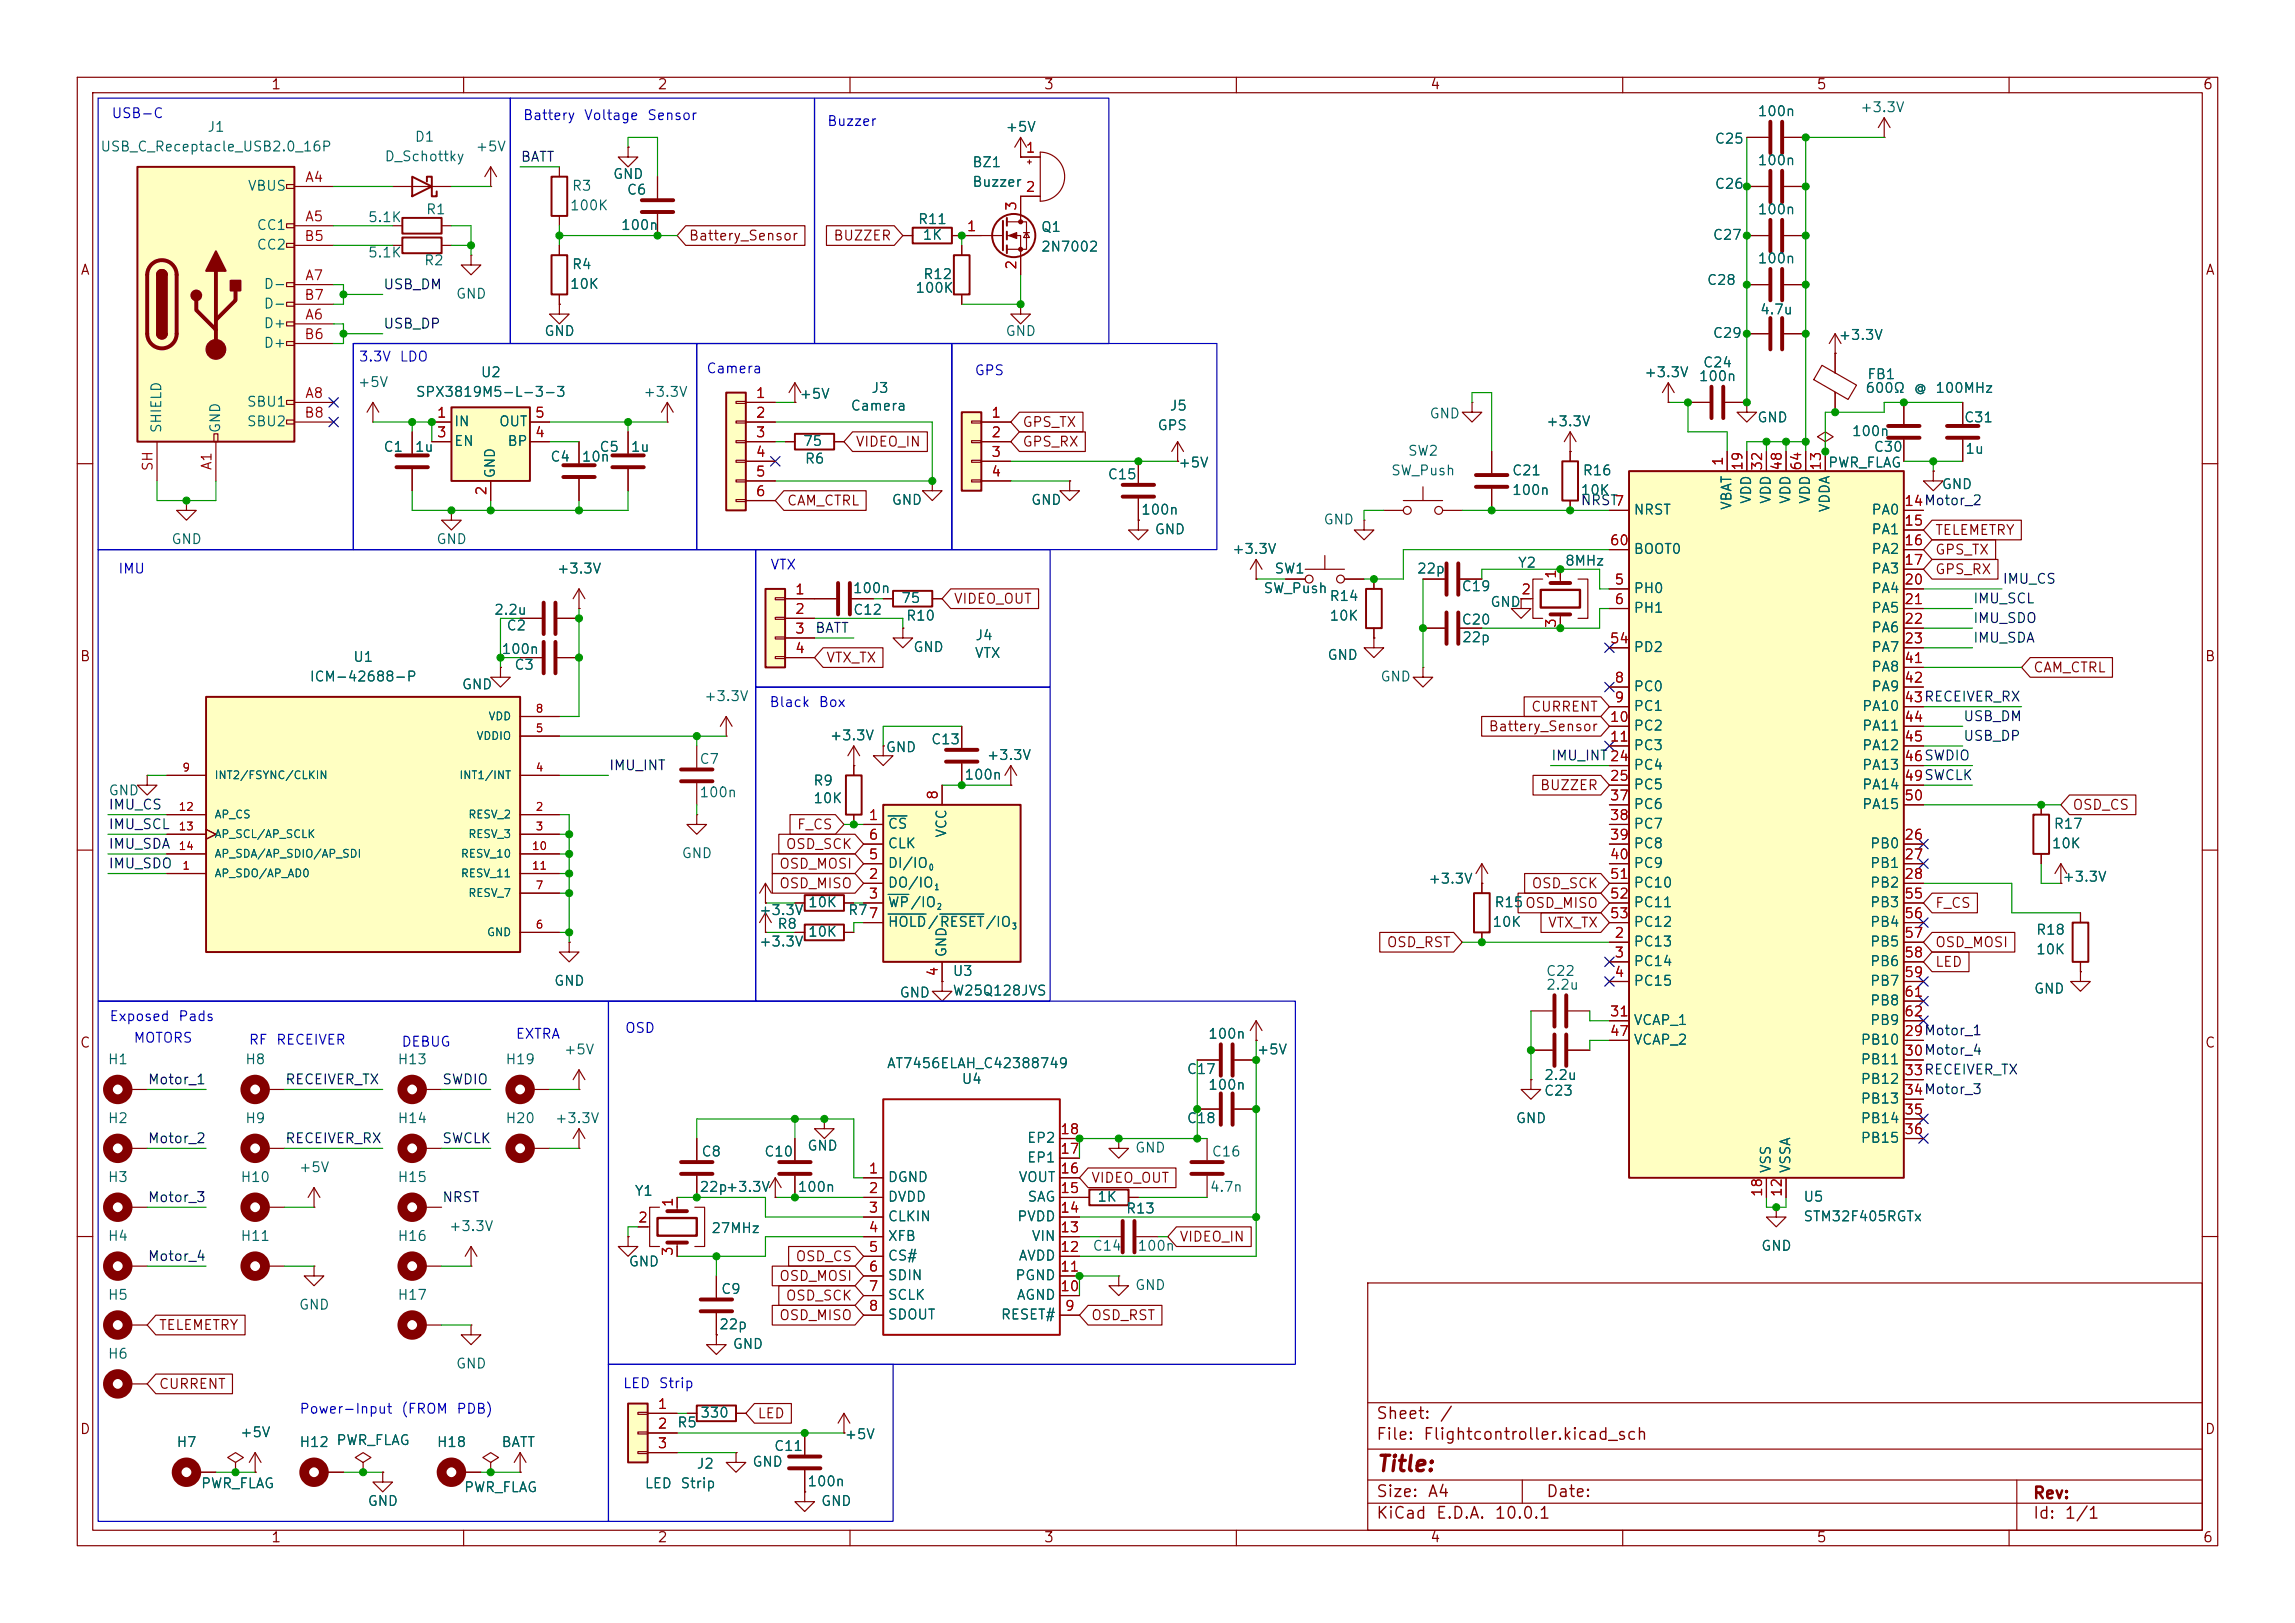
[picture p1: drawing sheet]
<svg xmlns="http://www.w3.org/2000/svg" width="297mm" height="210mm" viewBox="0 0 297 210" stroke-linecap="round" stroke-linejoin="round" font-family="sans-serif">
<defs><g id="words">
<text font-size="2" fill="#840000" x="178" y="190.9">Title:</text>
<g font-size="1.5" fill="#840000">
<text x="178" y="184">Sheet:</text>
<text x="186.2" y="184">/</text>
<text x="178" y="186.7">File:</text>
<text x="184.1" y="186.7">Flightcontroller.kicad_sch</text>
<text x="178" y="196.9">KiCad</text>
<text x="178" y="194.1">Size:</text>
<text x="184.7" y="194.1">A4</text>
<text x="185.7" y="196.9">E.D.A.</text>
<text x="193.3" y="196.9">10.0.1</text>
<text x="200" y="194.1">Date:</text>
<text x="263" y="194.3">Rev:</text>
<text x="263" y="196.9">Id:</text>
<text x="267.1" y="196.9">1/1</text>
</g>
<g font-size="1.3" fill="#840000">
<text x="35" y="11.9">1</text>
<text x="85" y="11.9">2</text>
<text x="135" y="11.9">3</text>
<text x="185" y="11.9">4</text>
<text x="235" y="11.9">5</text>
<text x="285" y="11.9">6</text>
<text x="10.3" y="35.9">A</text>
<text x="89.1" y="31.4">Battery_Sensor</text>
<text x="107.8" y="31.4">BUZZER</text>
<text x="285.3" y="35.9">A</text>
<text x="110.6" y="58.1">VIDEO_IN</text>
<text x="132.2" y="58.1">GPS_RX</text>
<text x="132.2" y="55.6">GPS_TX</text>
<text x="101.8" y="65.7">CAM_CTRL</text>
<text x="250.3" y="69.5">TELEMETRY</text>
<text x="250.3" y="72.1">GPS_TX</text>
<text x="250.3" y="74.6">GPS_RX</text>
<text x="123.3" y="78.4">VIDEO_OUT</text>
<text x="10.3" y="85.9">B</text>
<text x="106.8" y="86">VTX_TX</text>
<text x="263" y="87.3">CAM_CTRL</text>
<text x="285.3" y="85.9">B</text>
<text x="192.6" y="94.9">Battery_Sensor</text>
<text x="198.1" y="92.4">CURRENT</text>
<text x="103.1" y="107.6">F_CS</text>
<text x="199.2" y="102.6">BUZZER</text>
<text x="268.1" y="105.1">OSD_CS</text>
<text x="100.8" y="112.7">OSD_MOSI</text>
<text x="101.6" y="110.2">OSD_SCK</text>
<text x="100.8" y="115.3">OSD_MISO</text>
<text x="198.1" y="115.3">OSD_SCK</text>
<text x="250.3" y="117.8">F_CS</text>
<text x="179.4" y="122.9">OSD_RST</text>
<text x="200.2" y="120.3">VTX_TX</text>
<text x="250.3" y="125.4">LED</text>
<text x="250.3" y="122.9">OSD_MOSI</text>
<text x="10.3" y="135.9">C</text>
<text x="285.3" y="135.9">C</text>
<text x="141.1" y="153.4">VIDEO_OUT</text>
<text x="152.6" y="161">VIDEO_IN</text>
<text x="100.8" y="166.1">OSD_MOSI</text>
<text x="102.9" y="163.5">OSD_CS</text>
<text x="20.5" y="172.4">TELEMETRY</text>
<text x="100.8" y="171.1">OSD_MISO</text>
<text x="101.6" y="168.6">OSD_SCK</text>
<text x="141.1" y="171.1">OSD_RST</text>
<text x="10.3" y="185.9">D</text>
<text x="20.5" y="180">CURRENT</text>
<text x="97.9" y="183.8">LED</text>
<text x="285.3" y="185.9">D</text>
<text x="35" y="199.9">1</text>
<text x="85" y="199.9">2</text>
<text x="135" y="199.9">3</text>
<text x="185" y="199.9">4</text>
<text x="235" y="199.9">5</text>
<text x="285" y="199.9">6</text>
</g>
<g font-size="1.3" fill="#0000c2">
<text x="14.4" y="15.6">USB-C</text>
<text x="67.6" y="15.9">Battery</text>
<text x="75.5" y="15.9">Voltage</text>
<text x="83.7" y="15.9">Sensor</text>
<text x="107" y="16.6">Buzzer</text>
<text x="46.3" y="47.1">3.3V</text>
<text x="51.6" y="47.1">LDO</text>
<text x="91.3" y="48.6">Camera</text>
<text x="126" y="48.9">GPS</text>
<text x="15.2" y="74.5">IMU</text>
<text x="99.6" y="74">VTX</text>
<text x="99.5" y="91.8">Black</text>
<text x="105.9" y="91.8">Box</text>
<text x="14.1" y="132.4">Exposed</text>
<text x="17.2" y="135.2">MOTORS</text>
<text x="23" y="132.4">Pads</text>
<text x="32.1" y="135.5">RF</text>
<text x="35.6" y="135.5">RECEIVER</text>
<text x="51.9" y="135.7">DEBUG</text>
<text x="66.7" y="134.7">EXTRA</text>
<text x="80.8" y="134">OSD</text>
<text x="80.5" y="179.9">LED</text>
<text x="85.2" y="179.9">Strip</text>
<text x="38.7" y="183.2">Power-Input</text>
<text x="51.8" y="183.2">(FROM</text>
<text x="59" y="183.2">PDB)</text>
</g>
<g font-size="1.3" fill="#006464">
<text x="26.7" y="17.4">J1</text>
<text x="130" y="17.4">+5V</text>
<text x="227.4" y="15.3">100n</text>
<text x="240.6" y="14.8">+3.3V</text>
<text x="12.9" y="19.9">USB_C_Receptacle_USB2.0_16P</text>
<text x="49.7" y="21.2">D_Schottky</text>
<text x="53.6" y="18.6">D1</text>
<text x="61.5" y="19.9">+5V</text>
<text x="79.2" y="23.5">GND</text>
<text x="125.7" y="21.9">BZ1</text>
<text x="221.8" y="18.9">C25</text>
<text x="227.4" y="21.7">100n</text>
<text x="32" y="25">VBUS</text>
<text x="47.5" y="29.1">5.1K</text>
<text x="55" y="28">R1</text>
<text x="73.7" y="27.5">100K</text>
<text x="73.9" y="25">R3</text>
<text x="81" y="25.5">C6</text>
<text x="118.7" y="29.3">R11</text>
<text x="125.7" y="24.5">Buzzer</text>
<text x="221.8" y="24.7">C26</text>
<text x="227.4" y="28">100n</text>
<text x="33.1" y="30.1">CC1</text>
<text x="33.1" y="32.6">CC2</text>
<text x="47.5" y="33.6">5.1K</text>
<text x="54.8" y="34.6">R2</text>
<text x="73.9" y="35.2">R4</text>
<text x="80.3" y="30.1">100n</text>
<text x="119.3" y="31.3">1K</text>
<text x="134.6" y="30.3">Q1</text>
<text x="134.6" y="32.9">2N7002</text>
<text x="221.6" y="31.3">C27</text>
<text x="227.4" y="34.4">100n</text>
<text x="34" y="37.7">D-</text>
<text x="34" y="40.2">D-</text>
<text x="58.9" y="39">GND</text>
<text x="73.7" y="37.7">10K</text>
<text x="118.4" y="38.2">100K</text>
<text x="119.4" y="36.4">R12</text>
<text x="220.8" y="37.2">C28</text>
<text x="227.7" y="41">4.7u</text>
<text x="34" y="42.8">D+</text>
<text x="34" y="45.3">D+</text>
<text x="70.4" y="43.8">GND</text>
<text x="130" y="43.8">GND</text>
<text x="220.3" y="47.9">C24</text>
<text x="221.6" y="44">C29</text>
<text x="237.8" y="44.3">+3.3V</text>
<text x="31.9" y="52.9">SBU1</text>
<text x="46.2" y="50.4">+5V</text>
<text x="53.7" y="51.7">SPX3819M5-L-3-3</text>
<text x="62.1" y="49.1">U2</text>
<text x="83.2" y="51.7">+3.3V</text>
<text x="103.4" y="51.9">+5V</text>
<text x="110" y="53.4">Camera</text>
<text x="112.7" y="51.2">J3</text>
<text x="151.3" y="53.4">J5</text>
<text x="212.7" y="49.1">+3.3V</text>
<text x="219.8" y="49.6">100n</text>
<text x="241.3" y="51.2">600Ω</text>
<text x="241.6" y="49.4">FB1</text>
<text x="247.6" y="51.2">@</text>
<text x="250.4" y="51.2">100MHz</text>
<text x="21.2" y="56.1" transform="rotate(-90 21.2 56.1)">SHIELD</text>
<text x="28.8" y="56.1" transform="rotate(-90 28.8 56.1)">GND</text>
<text x="31.9" y="55.5">SBU2</text>
<text x="49.5" y="58.8">C1</text>
<text x="53.6" y="58.8">1u</text>
<text x="58.7" y="55.5">IN</text>
<text x="58.7" y="58">EN</text>
<text x="64.5" y="55.5">OUT</text>
<text x="65.6" y="58">BP</text>
<text x="77.5" y="58.8">C5</text>
<text x="81.5" y="58.8">1u</text>
<text x="103.8" y="58">75</text>
<text x="149.7" y="56">GPS</text>
<text x="182.1" y="59.3">SW2</text>
<text x="184.9" y="54.5">GND</text>
<text x="200" y="55.5">+3.3V</text>
<text x="227.3" y="55">GND</text>
<text x="239.6" y="56.7">100n</text>
<text x="242.4" y="58.8">C30</text>
<text x="254.1" y="55">C31</text>
<text x="254.2" y="59">1u</text>
<text x="64.4" y="62" transform="rotate(-90 64.4 62)">GND</text>
<text x="71.1" y="60">C4</text>
<text x="75.2" y="60">10n</text>
<text x="104.1" y="60.3">R6</text>
<text x="115.3" y="65.6">GND</text>
<text x="133.3" y="65.6">GND</text>
<text x="143.3" y="62.3">C15</text>
<text x="152.4" y="60.8">+5V</text>
<text x="179.9" y="61.8">SW_Push</text>
<text x="195.6" y="64.4">100n</text>
<text x="195.6" y="61.8">C21</text>
<text x="204.5" y="64.4">10K</text>
<text x="204.7" y="61.8">R16</text>
<text x="226.9" y="65.3" transform="rotate(-90 226.9 65.3)">VDD</text>
<text x="229.5" y="65.3" transform="rotate(-90 229.5 65.3)">VDD</text>
<text x="232" y="65.3" transform="rotate(-90 232 65.3)">VDD</text>
<text x="234.5" y="65.3" transform="rotate(-90 234.5 65.3)">VDD</text>
<text x="236.5" y="60.8">PWR_FLAG</text>
<text x="251.2" y="63.6">GND</text>
<text x="22.1" y="70.7">GND</text>
<text x="56.4" y="70.7">GND</text>
<text x="147.6" y="66.9">100n</text>
<text x="149.3" y="69.4">GND</text>
<text x="159.4" y="72">+3.3V</text>
<text x="171.2" y="68.2">GND</text>
<text x="211.3" y="66.9">NRST</text>
<text x="211.3" y="72">BOOT0</text>
<text x="224.4" y="66.1" transform="rotate(-90 224.4 66.1)">VBAT</text>
<text x="237.1" y="66.4" transform="rotate(-90 237.1 66.4)">VDDA</text>
<text x="242.1" y="66.9">PA0</text>
<text x="242.1" y="69.4">PA1</text>
<text x="242.1" y="72">PA2</text>
<text x="72" y="74.5">+3.3V</text>
<text x="110.3" y="77.1">100n</text>
<text x="163.4" y="77.1">SW_Push</text>
<text x="164.8" y="74.5">SW1</text>
<text x="183.3" y="74.5">22p</text>
<text x="189.1" y="76.8">C19</text>
<text x="196.4" y="73.8">Y2</text>
<text x="202.4" y="73.5">8MHz</text>
<text x="211.3" y="77.1">PH0</text>
<text x="242.1" y="74.5">PA3</text>
<text x="242.1" y="77.1">PA4</text>
<text x="63.9" y="79.9">2.2u</text>
<text x="65.5" y="81.9">C2</text>
<text x="110.3" y="79.9">C12</text>
<text x="116.5" y="78.3">75</text>
<text x="117.2" y="80.6">R10</text>
<text x="126.1" y="83.2">J4</text>
<text x="172" y="78.1">R14</text>
<text x="172" y="80.6">10K</text>
<text x="189.1" y="81.1">C20</text>
<text x="189.1" y="83.4">22p</text>
<text x="192.8" y="78.8">GND</text>
<text x="211.3" y="79.6">PH1</text>
<text x="242.1" y="79.6">PA5</text>
<text x="242.1" y="82.1">PA6</text>
<text x="40" y="88.5">ICM-42688-P</text>
<text x="45.6" y="86">U1</text>
<text x="59.7" y="89.5">GND</text>
<text x="64.8" y="84.9">100n</text>
<text x="66.5" y="87">C3</text>
<text x="118.1" y="84.7">GND</text>
<text x="126.1" y="85.4">VTX</text>
<text x="171.7" y="85.7">GND</text>
<text x="178.6" y="88.5">GND</text>
<text x="211.3" y="89.8">PC0</text>
<text x="211.3" y="84.7">PD2</text>
<text x="242.1" y="84.7">PA7</text>
<text x="242.1" y="87.2">PA8</text>
<text x="242.1" y="89.8">PA9</text>
<text x="91" y="91">+3.3V</text>
<text x="211.3" y="92.3">PC1</text>
<text x="211.3" y="94.8">PC2</text>
<text x="240.9" y="92.3">PA10</text>
<text x="240.9" y="94.8">PA11</text>
<text x="90.4" y="99.2">C7</text>
<text x="105.2" y="102">R9</text>
<text x="107.3" y="96.1">+3.3V</text>
<text x="114.5" y="97.6">GND</text>
<text x="120.4" y="96.6">C13</text>
<text x="124.7" y="101.2">100n</text>
<text x="127.6" y="98.7">+3.3V</text>
<text x="211.3" y="97.4">PC3</text>
<text x="211.3" y="99.9">PC4</text>
<text x="240.9" y="97.4">PA12</text>
<text x="240.9" y="99.9">PA13</text>
<text x="14" y="103.2">GND</text>
<text x="90.4" y="103.5">100n</text>
<text x="105.2" y="104.2">10K</text>
<text x="114.8" y="107.5">CS</text>
<text x="211.3" y="102.5">PC5</text>
<text x="211.3" y="105">PC6</text>
<text x="211.3" y="107.5">PC7</text>
<text x="240.9" y="102.5">PA14</text>
<text x="240.9" y="105">PA15</text>
<text x="265.7" y="107.5">R17</text>
<text x="88.1" y="111.4">GND</text>
<text x="114.8" y="112.6">DI/IO</text>
<text x="114.8" y="110.1">CLK</text>
<text x="122.8" y="108.5" transform="rotate(-90 122.8 108.5)">VCC</text>
<text x="211.3" y="110.1">PC8</text>
<text x="211.3" y="112.6">PC9</text>
<text x="241.9" y="110.1">PB0</text>
<text x="241.9" y="112.6">PB1</text>
<text x="265.4" y="110.1">10K</text>
<text x="98.1" y="118.7">+3.3V</text>
<text x="104.5" y="117.7">10K</text>
<text x="109.7" y="118.7">R7</text>
<text x="114.8" y="115.2">DO/IO</text>
<text x="114.8" y="117.7">WP/IO</text>
<text x="184.8" y="114.7">+3.3V</text>
<text x="193.3" y="117.7">R15OSD_MISO</text>
<text x="193.3" y="117.7">R15</text>
<text x="211.3" y="115.2">PC10</text>
<text x="211.3" y="117.7">PC11</text>
<text x="241.9" y="115.2">PB2</text>
<text x="241.9" y="117.7">PB3</text>
<text x="266.8" y="114.4">+3.3V</text>
<text x="98.1" y="122.8">+3.3V</text>
<text x="100.5" y="120.5">R8</text>
<text x="104.5" y="121.5">10K</text>
<text x="114.8" y="120.2">HOLD/RESET/IO</text>
<text x="122.8" y="124" transform="rotate(-90 122.8 124)">GND</text>
<text x="193" y="120.2">10K</text>
<text x="211.3" y="122.8">PC13</text>
<text x="211.3" y="125.3">PC14</text>
<text x="211.3" y="120.2">PC12</text>
<text x="241.9" y="120.2">PB4</text>
<text x="241.9" y="122.8">PB5</text>
<text x="241.9" y="125.3">PB6</text>
<text x="263.4" y="121.3">R18</text>
<text x="263.4" y="123.8">10K</text>
<text x="71.6" y="127.9">GND</text>
<text x="116.3" y="129.4">GND</text>
<text x="123.2" y="129.1">W25Q128JVS</text>
<text x="123.2" y="126.6">U3</text>
<text x="200" y="126.6">C22</text>
<text x="200" y="128.4">2.2u</text>
<text x="211.3" y="127.9">PC15</text>
<text x="241.9" y="127.9">PB7</text>
<text x="241.9" y="130.4">PB8</text>
<text x="263.1" y="128.9">GND</text>
<text x="72.9" y="136.8">+5V</text>
<text x="156.3" y="134.7">100n</text>
<text x="162.6" y="136.8">+5V</text>
<text x="211.3" y="132.9">VCAP_1</text>
<text x="211.3" y="135.5">VCAP_2</text>
<text x="240.7" y="135.5">PB10</text>
<text x="241.9" y="132.9">PB9</text>
<text x="13.9" y="138">H1</text>
<text x="31.6" y="138">H8</text>
<text x="51.4" y="138">H13</text>
<text x="65.3" y="138">H19</text>
<text x="114.7" y="138.5">AT7456ELAH_C42388749</text>
<text x="124.4" y="140.6">U4</text>
<text x="153.5" y="139.3">C17</text>
<text x="156.3" y="141.3">100n</text>
<text x="199.7" y="142.1">C23</text>
<text x="199.7" y="140.1">2.2u</text>
<text x="240.7" y="138">PB11</text>
<text x="240.7" y="140.6">PB12</text>
<text x="240.7" y="143.1">PB13</text>
<text x="13.9" y="145.6">H2</text>
<text x="31.6" y="145.6">H9</text>
<text x="51.4" y="145.6">H14</text>
<text x="65.3" y="145.6">H20</text>
<text x="71.7" y="145.6">+3.3V</text>
<text x="90.7" y="150">C8</text>
<text x="98.8" y="150">C10</text>
<text x="104.4" y="149.2">GND</text>
<text x="132.8" y="148.2">EP2</text>
<text x="146.8" y="149.5">GND</text>
<text x="153.5" y="145.6">C18</text>
<text x="156.7" y="150">C16</text>
<text x="196.1" y="145.6">GND</text>
<text x="240.7" y="145.6">PB14</text>
<text x="240.7" y="148.2">PB15</text>
<text x="13.9" y="153.3">H3</text>
<text x="31" y="153.3">H10</text>
<text x="38.6" y="152">+5V</text>
<text x="51.4" y="153.3">H15</text>
<text x="82.1" y="155">Y1</text>
<text x="90.4" y="154.5">22p+3.3V</text>
<text x="103.1" y="154.5">100n</text>
<text x="114.8" y="153.3">DGND</text>
<text x="114.8" y="155.8">DVDD</text>
<text x="131.7" y="153.3">VOUT</text>
<text x="132.8" y="150.7">EP1</text>
<text x="132.9" y="155.8">SAG</text>
<text x="141.9" y="155.8">1K</text>
<text x="156.5" y="154.5">4.7n</text>
<text x="229.5" y="151.9" transform="rotate(-90 229.5 151.9)">VSS</text>
<text x="232" y="151.9" transform="rotate(-90 232 151.9)">VSSA</text>
<text x="233.3" y="155.8">U5</text>
<text x="13.9" y="160.9">H4</text>
<text x="31" y="160.9">H11</text>
<text x="51.4" y="160.9">H16</text>
<text x="58" y="159.6">+3.3V</text>
<text x="92" y="159.9">27MHz</text>
<text x="114.8" y="158.3">CLKIN</text>
<text x="114.8" y="160.9">XFB</text>
<text x="131.6" y="158.3">PVDD</text>
<text x="133.4" y="160.9">VIN</text>
<text x="145.6" y="157.3">R13</text>
<text x="233.3" y="158.3">STM32F405RGTx</text>
<text x="81.3" y="164.2">GND</text>
<text x="93.2" y="167.7">C9</text>
<text x="114.8" y="163.4">CS#</text>
<text x="114.8" y="166">SDIN</text>
<text x="131.3" y="166">PGND</text>
<text x="131.7" y="163.4">AVDD</text>
<text x="141.3" y="162.2">C14</text>
<text x="146.8" y="167.2">GND</text>
<text x="147.1" y="162.2">100n</text>
<text x="227.8" y="162.2">GND</text>
<text x="13.9" y="168.5">H5</text>
<text x="38.6" y="169.8">GND</text>
<text x="51.4" y="168.5">H17</text>
<text x="93" y="172.3">22p</text>
<text x="114.8" y="168.5">SCLK</text>
<text x="114.8" y="171">SDOUT</text>
<text x="129.4" y="171">RESET#</text>
<text x="131.5" y="168.5">AGND</text>
<text x="13.9" y="176.1">H6</text>
<text x="58.9" y="177.4">GND</text>
<text x="94.7" y="174.9">GND</text>
<text x="87.6" y="185">R5</text>
<text x="90.5" y="183.7">330</text>
<text x="22.8" y="187.6">H7</text>
<text x="31" y="186.3">+5V</text>
<text x="38.7" y="187.6">H12 PWR_FLAG</text>
<text x="56.4" y="187.6">H18</text>
<text x="64.8" y="187.6">BATT</text>
<text x="90.1" y="190.3">J2</text>
<text x="97.3" y="190.1">GND</text>
<text x="100.1" y="188.1">C11</text>
<text x="109.2" y="186.5">+5V</text>
<text x="25.9" y="192.9">PWR_FLAG</text>
<text x="47.5" y="195.2">GND</text>
<text x="60" y="193.4">PWR_FLAG</text>
<text x="83.4" y="192.9">LED</text>
<text x="88" y="192.9">Strip</text>
<text x="104.4" y="192.6">100n</text>
<text x="106.2" y="195.2">GND</text>
</g>
<g font-size="1.3" fill="#a90000">
<text x="39.4" y="23.9">A4</text>
<text x="132.6" y="20.1">1</text>
<text x="39.4" y="29">A5</text>
<text x="131.8" y="27.4" transform="rotate(-90 131.8 27.4)">3</text>
<text x="132.6" y="25.1">2</text>
<text x="39.3" y="31.5">B5</text>
<text x="125" y="30.2">1</text>
<text x="131.8" y="35" transform="rotate(-90 131.8 35)">2</text>
<text x="39.3" y="39.1">B7</text>
<text x="39.4" y="41.7">A6</text>
<text x="39.4" y="36.6">A7</text>
<text x="39.3" y="44.2">B6</text>
<text x="39.4" y="51.8">A8</text>
<text x="97.7" y="51.8">1</text>
<text x="39.3" y="54.4">B8</text>
<text x="56.4" y="54.4">1</text>
<text x="56.4" y="56.9">3</text>
<text x="69.1" y="56.9">4</text>
<text x="69.1" y="54.4">5</text>
<text x="97.7" y="54.4">2</text>
<text x="97.7" y="56.9">3</text>
<text x="97.7" y="59.4">4</text>
<text x="128.2" y="54.4">1</text>
<text x="128.2" y="56.9">2</text>
<text x="128.2" y="59.4">3</text>
<text x="20.1" y="61.1" transform="rotate(-90 20.1 61.1)">SH</text>
<text x="27.7" y="60.9" transform="rotate(-90 27.7 60.9)">A1</text>
<text x="63.2" y="64.2" transform="rotate(-90 63.2 64.2)">2</text>
<text x="97.7" y="62">5</text>
<text x="97.7" y="64.5">6</text>
<text x="128.2" y="62">4</text>
<text x="208.8" y="65.8">7</text>
<text x="223.3" y="60.4" transform="rotate(-90 223.3 60.4)">1</text>
<text x="225.8" y="61" transform="rotate(-90 225.8 61)">19</text>
<text x="228.3" y="61" transform="rotate(-90 228.3 61)">32</text>
<text x="230.9" y="61" transform="rotate(-90 230.9 61)">48</text>
<text x="233.4" y="61" transform="rotate(-90 233.4 61)">64</text>
<text x="236" y="61" transform="rotate(-90 236 61)">13</text>
<text x="246.3" y="65.8">14Motor_2</text>
<text x="246.3" y="65.8">14</text>
<text x="208.2" y="70.9">60</text>
<text x="246.3" y="68.3">15</text>
<text x="246.3" y="70.9">16</text>
<text x="102.8" y="77.2">1</text>
<text x="196.8" y="77.2">2</text>
<text x="201.7" y="75" transform="rotate(-90 201.7 75)">1</text>
<text x="208.8" y="75.9">5</text>
<text x="246.3" y="73.4">17</text>
<text x="246.3" y="75.9">20</text>
<text x="102.8" y="79.8">2</text>
<text x="102.8" y="82.3">3</text>
<text x="201.7" y="81.4" transform="rotate(-90 201.7 81.4)">3</text>
<text x="208.2" y="83.6">54</text>
<text x="208.8" y="78.5">6</text>
<text x="246.3" y="78.5">21</text>
<text x="246.3" y="81">22</text>
<text x="246.3" y="83.6">23</text>
<text x="102.8" y="84.8">4</text>
<text x="208.8" y="88.6">8</text>
<text x="246.3" y="86.1">41</text>
<text x="246.3" y="88.6">42</text>
<text x="208.2" y="93.7">10</text>
<text x="208.8" y="91.2">9</text>
<text x="246.3" y="91.2">43RECEIVER_RX</text>
<text x="246.3" y="93.7">44</text>
<text x="246.3" y="91.2">43</text>
<text x="208.2" y="96.3">11</text>
<text x="208.2" y="101.3">25</text>
<text x="208.2" y="98.8">24</text>
<text x="246.3" y="96.3">45</text>
<text x="246.3" y="98.8">46SWDIO</text>
<text x="246.3" y="101.3">49SWCLK</text>
<text x="246.3" y="98.8">46</text>
<text x="246.3" y="101.3">49</text>
<text x="112.3" y="106.4">1</text>
<text x="121.7" y="103.6" transform="rotate(-90 121.7 103.6)">8</text>
<text x="208.2" y="103.9">37</text>
<text x="208.2" y="106.4">38</text>
<text x="246.3" y="103.9">50</text>
<text x="112.3" y="111.5">5</text>
<text x="112.3" y="109">6</text>
<text x="208.2" y="109">39</text>
<text x="208.2" y="111.5">40</text>
<text x="246.3" y="109">26</text>
<text x="246.3" y="111.5">27</text>
<text x="112.3" y="114">2</text>
<text x="112.3" y="116.6">3</text>
<text x="112.3" y="119.1">7</text>
<text x="208.2" y="114">51</text>
<text x="208.2" y="116.6">52</text>
<text x="208.2" y="119.1">53</text>
<text x="246.3" y="114">28</text>
<text x="246.3" y="116.6">55</text>
<text x="246.3" y="119.1">56</text>
<text x="208.8" y="121.7">2</text>
<text x="208.8" y="124.2">3</text>
<text x="246.3" y="121.7">57</text>
<text x="246.3" y="124.2">58</text>
<text x="121.7" y="126.4" transform="rotate(-90 121.7 126.4)">4</text>
<text x="208.2" y="131.8">31</text>
<text x="208.8" y="126.7">4</text>
<text x="246.3" y="126.7">59</text>
<text x="246.3" y="129.3">61</text>
<text x="246.3" y="131.8">62</text>
<text x="208.2" y="134.4">47</text>
<text x="246.3" y="134.4">29Motor_1</text>
<text x="246.3" y="136.9">30Motor_4</text>
<text x="246.3" y="134.4">29</text>
<text x="246.3" y="136.9">30</text>
<text x="246.3" y="139.4">33RECEIVER_TX</text>
<text x="246.3" y="142">34Motor_3</text>
<text x="246.3" y="139.4">33</text>
<text x="246.3" y="142">34</text>
<text x="137.1" y="149.6">17</text>
<text x="137.1" y="147.1">18</text>
<text x="246.3" y="144.5">35</text>
<text x="246.3" y="147.1">36</text>
<text x="112.3" y="152.1">1</text>
<text x="112.3" y="154.7">2</text>
<text x="137.1" y="154.7">15</text>
<text x="137.1" y="152.1">16</text>
<text x="228.3" y="155" transform="rotate(-90 228.3 155)">18</text>
<text x="230.9" y="155" transform="rotate(-90 230.9 155)">12</text>
<text x="82.5" y="158.5">2</text>
<text x="87.4" y="156.3" transform="rotate(-90 87.4 156.3)">1</text>
<text x="112.3" y="157.2">3</text>
<text x="112.3" y="159.8">4</text>
<text x="137.1" y="159.8">13</text>
<text x="137.1" y="157.2">14</text>
<text x="87.4" y="162.6" transform="rotate(-90 87.4 162.6)">3</text>
<text x="112.3" y="162.3">5</text>
<text x="112.3" y="164.8">6</text>
<text x="112.3" y="167.4">7</text>
<text x="137.1" y="167.4">10</text>
<text x="137.1" y="164.8">11</text>
<text x="137.1" y="162.3">12</text>
<text x="112.3" y="169.9">8</text>
<text x="137.7" y="169.9">9</text>
<text x="85" y="182.6">1</text>
<text x="85" y="185.2">2</text>
<text x="85" y="187.7">3</text>
</g>
<g font-size="1.3" fill="#0f0f0f">
<text x="67.3" y="21.2">BATT</text>
<text x="49.5" y="37.8">USB_DM</text>
<text x="49.5" y="42.8">USB_DP</text>
<text x="204.5" y="65.7">NRST</text>
<text x="259.1" y="75.9">IMU_CS</text>
<text x="105.4" y="82.2">BATT</text>
<text x="255.3" y="78.4">IMU_SCL</text>
<text x="255.3" y="80.9">IMU_SDO</text>
<text x="255.3" y="83.5">IMU_SDA</text>
<text x="254" y="93.6">USB_DM</text>
<text x="78.7" y="100">IMU_INT</text>
<text x="200.7" y="98.7">IMU_INT24</text>
<text x="254" y="96.2">USB_DP</text>
<text x="14" y="105.1">IMU_CS</text>
<text x="14" y="107.6">IMU_SCL</text>
<text x="14" y="112.7">IMU_SDO</text>
<text x="14" y="110.1">IMU_SDA</text>
<text x="19" y="140.6">Motor_1</text>
<text x="36.8" y="140.6">RECEIVER_TX</text>
<text x="57.1" y="140.6">SWDIO</text>
<text x="19" y="148.2">Motor_2</text>
<text x="36.8" y="148.2">RECEIVER_RX</text>
<text x="57.1" y="148.2">SWCLK</text>
<text x="19" y="155.9">Motor_3</text>
<text x="57.1" y="155.9">NRST</text>
<text x="19" y="163.5">Motor_4</text>
</g>
<g font-size="1" fill="#006464">
<text x="61.6" y="96">VDDIO</text>
<text x="63.1" y="93.4">VDD</text>
<text x="27.7" y="101.1">INT2/FSYNC/CLKIN</text>
<text x="59.4" y="101.1">INT1/INT</text>
<text x="27.7" y="106.1">AP_CS</text>
<text x="60.5" y="106.1">RESV_2</text>
<text x="27.7" y="113.8">AP_SDO/AP_AD0</text>
<text x="27.7" y="108.7">AP_SCL/AP_SCLK</text>
<text x="27.7" y="111.2">AP_SDA/AP_SDIO/AP_SDI</text>
<text x="59.6" y="111.2">RESV_10</text>
<text x="59.6" y="113.8">RESV_11</text>
<text x="60.5" y="108.7">RESV_3</text>
<text x="60.5" y="116.3">RESV_7</text>
<text x="62.9" y="121.4">GND</text>
</g>
<g font-size="1" fill="#a90000">
<text x="69.2" y="95">5</text>
<text x="69.2" y="92.5">8</text>
<text x="23.5" y="100.1">9</text>
<text x="69.2" y="100.1">4</text>
<text x="23" y="105.2">12</text>
<text x="23" y="107.7">13</text>
<text x="69.2" y="105.2">2</text>
<text x="69.2" y="107.7">3</text>
<text x="23" y="110.2">14</text>
<text x="23.5" y="112.8">1</text>
<text x="68.8" y="110.2">10</text>
<text x="68.8" y="112.8">11</text>
<text x="69.2" y="115.3">7</text>
<text x="69.2" y="120.4">6</text>
</g>
<g font-size=".8" fill="#006464">
<text x="120.2" y="112.8">0</text>
<text x="120.9" y="115.4">1</text>
<text x="121.2" y="117.9">2</text>
<text x="130.9" y="120.4">3</text>
</g>
</g></defs>
<g fill="none" stroke="#840000" stroke-width=".15">
<path d="M10 10h277v190h-277zM12 12h273v186h-273zM60 10v2M110 10v2M160 10v2M210 10v2M226.1 17.8h2.8M230.9 17.8h2.8M260 10v2M72.4 31.8v1.2M72.4 38.1v1.3M226.1 30.5h2.8"/>
<path d="M230.9 30.5h2.8M203.2 58.4h.1M203.2 55.9l-.8 1.3M203.2 55.9l.8 1.3M203.2 55.9v3.8M10 60h2M58.4 66v1.3h1.3l-1.3 1.3-1.3-1.3h1.3M58.4 66h.1M177.8 74.9v1.3M203.2 64.8v1.2M285 60h2M177.8 82.6v1.2h1.3l-1.3 1.3-1.3-1.3h1.3"/>
<path d="M177.8 82.6h.1M177.8 81.3v1.3M184.1 86.4v1.2h1.3l-1.3 1.3-1.2-1.3h1.2M184.1 86.4h.1M10 110h2M90.2 105.4v1.3h1.2l-1.2 1.3-1.3-1.3h1.3M90.2 105.4h.1M99.1 116.8h.1M99.1 114.3l-.8 1.3M99.1 114.3l.7 1.3M99.1 114.3v2.5M269.2 118.1v1.3"/>
<path d="M285 110h2M269.2 125.7v1.3h1.3l-1.3 1.3-1.2-1.3h1.2M269.2 125.7h.1M269.2 124.5v1.2M82.5 158.8h1.6M85.3 156.2h-1.2v5.1h1.2M87.6 154.9v1.8M89.9 156.2h1.3v5.1h-1.3M10 160h2M81.3 160v1.3h1.2l-1.2 1.3-1.3-1.3h1.3M81.3 160h.1M87.6 160.8v1.8"/>
<path d="M92.7 165.1v2.8M92.7 169.9v2.8M177 166h108v32h-108zM285 160h2M60 198v2M110 198v2M160 198v2M177 194.5h108M177 191.5h108M177 187.5h108M177 181.5h108M197 191.5v3"/>
<path d="M210 198v2M260 198v2M261 191.5v6.5"/>
</g>
<path d="M71.4 33h2v5.1h-2zM202.2 59.7h2v5.1h-2zM176.8 76.2h2v5.1h-2zM268.2 119.4h2.1v5.1h-2.1z" fill="none" stroke="#840000" stroke-width=".25"/>
<path d="M229.1 15.7v4.1M230.6 15.7v4.1M229.1 28.4v4.1M230.6 28.4v4.1M86.4 156.7h2.5M86.4 160.8h2.5M90.7 168.1h4M90.7 169.7h4" fill="none" stroke="#840000" stroke-width=".51"/>
<path d="M85.1 157.6h5.1v2.3h-5.1z" fill="none" stroke="#840000" stroke-width=".3"/>
<path d="M58.4 52.7h10.2v9.5h-10.2z" fill="#ffffc2"/>
<path d="M58.4 52.7h10.2v9.5h-10.2z" fill="none" stroke="#840000" stroke-width=".25"/>
<g fill="none" stroke="#840000" stroke-width=".15">
<path d="M226.1 24.1h2.8M230.9 24.1h2.8M55.9 54.6h2.5M55.9 57.2h2.5M68.6 54.6h2.5M68.6 57.2h2.5M215.9 52.1h.1M215.9 49.5l-.8 1.3M215.9 49.5l.8 1.3M215.9 49.5v2.6M218.4 52.1h2.8M223.3 52.1h2.8"/>
<path d="M63.5 62.2v2.6M92.7 172.7v1.3h1.3l-1.3 1.3-1.3-1.3h1.3M92.7 172.7h.1"/>
</g>
<path d="M229.1 22.1v4.1M230.6 22.1v4.1M221.5 50v4.1M223 50v4.1" fill="none" stroke="#840000" stroke-width=".51"/>
<path d="M17.8 21.6h20.3v35.6h-20.3z" fill="#ffffc2"/>
<g fill="none" stroke="#840000" stroke-width=".15">
<path d="M243.8 17.8h.1M243.8 15.2l-.7 1.3M243.8 15.2l.8 1.3M243.8 15.2v2.6M37.1 23.9h1v.5h-1zM37.1 29h1v.5h-1zM37.1 31.5h1v.5h-1zM37.1 36.6h1v.5h-1zM37.1 39.1h1v.5h-1zM38.1 24.1h5.1M38.1 29.2h5.1M38.1 36.8h5.1"/>
<path d="M38.1 31.8h5.1M38.1 39.4h5.1M226.1 36.8h2.8M230.9 36.8h2.8M20.3 57.2v5M27.7 56.1h.5v1.1h-.5zM27.9 57.2v5M37.1 41.7h1v.5h-1zM37.1 44.2h1v.5h-1zM37.1 51.8h1v.5h-1zM37.1 54.4h1v.5h-1zM38.1 41.9h5.1"/>
<path d="M38.1 52.1h5.1M38.1 44.5h5.1M38.1 54.6h5.1M226.1 43.2h2.8M230.9 43.2h2.8M24.1 64.8v1.2h1.3l-1.3 1.3-1.2-1.3h1.2M24.1 64.8h.1M19 100.3v1.3h1.3l-1.3 1.3-1.2-1.3h1.2M19 100.3h.1"/>
</g>
<path d="M17.8 21.6h20.3v35.6h-20.3zM20.3 35.6a.64 .64 0 0 1 .7-.7 .64 .64 0 0 1 .6 .7M20.3 43.2a.64 .64 0 0 0 .7 .6 .64 .64 0 0 0 .6-.6" fill="none" stroke="#840000" stroke-width=".25"/>
<path d="M19.6 34.2a1.9 1.9 0 0 1 2.1-.4 1.9 1.9 0 0 1 1.2 1.8v7.6a1.91 1.91 0 0 1-1.9 1.9 1.91 1.91 0 0 1-2-1.9v-7.6a1.9 1.9 0 0 1 .6-1.4zM25.4 38.9v1.2l2.5 2.6M27.9 35.1v10.1M30.5 37.6v1.3l-2.6 2.5M229.1 34.8v4.1M230.6 34.8v4.1M229.1 41.1v4.1M230.6 41.1v4.1" fill="none" stroke="#840000" stroke-width=".51"/>
<g fill="#840000" stroke="#840000" stroke-width=".25">
<path d="M20.3 35.6h1.3v7.6h-1.3z"/>
<path d="M20.5 35.1a.64 .64 0 0 1 .7-.1 .64 .64 0 0 1 .4 .6h-1.3z"/>
<path d="M20.3 43.2h1.3a.64 .64 0 0 1-.6 .6 .64 .64 0 0 1-.7-.6z"/>
<path d="M27.9 32.5l1.3 2.6h-2.5z"/>
<path d="M29.8 36.3h1.3v1.3h-1.3z"/>
<circle cx="25.4" cy="38.2" r=".63"/>
</g>
<circle cx="27.9" cy="45.2" r="1.27" fill="#840000" stroke="#840000" stroke-width=".15"/>
<path d="M26.7 90.2h40.6v33h-40.6z" fill="#ffffc2"/>
<path d="M52.1 30.7h5v2.1h-5zM26.7 90.2h40.6v33h-40.6z" fill="none" stroke="#840000" stroke-width=".25"/>
<g fill="none" stroke="#840000" stroke-width=".15">
<path d="M81.3 19.1v1.2h1.2l-1.2 1.3-1.3-1.3h1.3M81.3 19.1h.1M50.8 31.8h1.3M57.1 31.8h1.3M53.3 55.9v2.8M190.5 52.1v1.2h1.3l-1.3 1.3-1.3-1.3h1.3M190.5 52.1h.1M193 58.4v2.8M53.3 60.7v2.8M179.1 66h2.5M181.6 64.8h5.1M184.1 63v1.8"/>
<path d="M184.1 74.9h2.8M186.7 66h2.5M189 74.9h2.8M193 63.2v2.8M196.8 77.5v1.2h1.3l-1.3 1.3-1.2-1.3h1.2M196.8 77.5h.1M196.8 77.5h1.6M199.6 74.9h-1.2v5.1h1.2M201.9 73.7v1.7M201.9 79.5v1.8M204.2 74.9h1.3v5.1h-1.3M67.3 95.3h5.1"/>
<path d="M67.3 92.7h5.1M184.1 81.3h2.8M189 81.3h2.8M21.6 113h5.1M21.6 105.4h5.1M21.6 108h5.1M21.6 100.3h5.1M21.6 110.5h5.1M26.7 107.3l1.2 .7-1.2 .6M67.3 113h5.1M67.3 105.4h5.1M67.3 108h5.1"/>
<path d="M67.3 100.3h5.1M67.3 115.6h5.1M67.3 110.5h5.1M67.3 120.7h5.1M90.2 147.3v2.8M90.2 152.1v2.8M100.3 154.9h.1M100.3 152.4l-.7 1.3M100.3 152.4l.8 1.3M100.3 152.4v2.5M95.2 188v1.2h1.3l-1.3 1.3-1.2-1.3h1.2M95.2 188h.1"/>
<path d="M109.2 185.4h.1M109.2 182.9l-.7 1.3M109.2 182.9l.8 1.3M109.2 182.9v2.5"/>
<circle cx="182.1" cy="66" r=".51"/>
<circle cx="186.2" cy="66" r=".51"/>
</g>
<path d="M51.3 58.9h4.1M51.3 60.5h4.1M187.2 72.9v4.1M187.2 79.2v4.1M188.7 72.9v4.1M188.7 79.2v4.1M191 61.5h4.1M191 63h4.1M200.7 75.4h2.5M200.7 79.5h2.5M88.1 150.4h4.1M88.1 151.9h4.1" fill="none" stroke="#840000" stroke-width=".51"/>
<path d="M199.4 76.3h5.1v2.3h-5.1z" fill="none" stroke="#840000" stroke-width=".3"/>
<path d="M210.8 61h35.6v91.4h-35.6z" fill="#ffffc2"/>
<path d="M52.1 28.2h5v2h-5zM53.3 22.9l2.6 1.2-2.6 1.3zM55.2 23.5v-.6h.7v2.5h.6v-.6M71.4 22.9h2v5h-2zM210.8 61h35.6v91.4h-35.6zM190.8 115.6h2v5.1h-2zM263.1 105.4h2.1v5.1h-2.1zM141 153.9h5v2.1h-5z" fill="none" stroke="#840000" stroke-width=".25"/>
<g fill="none" stroke="#840000" stroke-width=".15">
<path d="M132.1 17.8l-.8 1.3M132.1 17.8l.7 1.3M132.1 17.8v2.5M50.8 29.2h1.3M50.8 24.1h7.6M57.1 29.2h1.3M61 33v1.3h1.2l-1.2 1.3-1.3-1.3h1.3M61 33h.1M63.5 24.1h.1M63.5 21.6l-.8 1.3M63.5 21.6l.8 1.3M63.5 21.6v2.5"/>
<path d="M72.4 39.4v1.2h1.3l-1.3 1.3-1.3-1.3h1.3M72.4 39.4h.1M72.4 21.6v1.3M72.4 27.9v1.3M85.1 22.9v2.8M85.1 27.7v2.8M132.1 39.4v1.2h1.2l-1.2 1.3-1.3-1.3h1.3M132.1 39.4h.1M132.1 20.3h.1M48.3 54.6h.1M48.3 52.1l-.8 1.2M48.3 52.1l.7 1.2"/>
<path d="M48.3 52.1v2.5M74.9 57.2v2.7M81.3 55.9v2.8M86.4 54.6h.1M86.4 52.1l-.8 1.2M86.4 52.1l.7 1.2M86.4 52.1v2.5M152.4 59.7h.1M152.4 57.2l-.8 1.2M152.4 57.2l.8 1.2M152.4 57.2v2.5M223.5 58.4v2.6"/>
<path d="M226.1 52.1v1.2h1.2l-1.2 1.3-1.3-1.3h1.3M226.1 52.1h.1M226.1 58.4v2.6M228.6 58.4v2.6M231.1 58.4v2.6M233.7 58.4v2.6M235.8 47.3l4.5 2.5-1.1 1.9-4.5-2.6zM236.2 57.2l1-.7-1-.6-1 .6 1 .7v1.2M236.2 58.4h.1M236.2 58.4v2.6M237.5 45.7h.1M237.5 43.2v5.1"/>
<path d="M237.5 50.7v2.6M237.5 43.2l-.8 1.3M237.5 43.2l.8 1.3M246.4 52.1v2.8M246.4 56.9v2.8M254 52.1v2.8M254 56.9v2.8M74.9 78.7h.1M74.9 62v2.8M74.9 76.2v2.5M74.9 76.2l-.7 1.3M74.9 76.2l.8 1.3"/>
<path d="M81.3 60.7v2.8M147.3 67.3v1.3h1.3l-1.3 1.3-1.3-1.3h1.3M147.3 67.3h.1M162.6 74.9h.1M162.6 72.4l-.8 1.3M162.6 72.4l.7 1.3M162.6 72.4v2.5M166.4 74.9h2.5M168.9 73.7h5.1M171.4 71.9v1.8M174 74.9h2.5M176.5 67.3v1.3h1.3l-1.3 1.3-1.2-1.3h1.2"/>
<path d="M176.5 67.3h.1M208.3 76.2h2.5M208.3 78.7h2.5M208.3 66h2.5M208.3 71.1h2.5M246.4 76.2h2.5M246.4 78.7h2.5M246.4 66h2.5M246.4 68.6h2.5M246.4 71.1h2.5M246.4 73.7h2.5M250.2 61v1.2h1.3l-1.3 1.3-1.3-1.3h1.3"/>
<path d="M250.2 61h.1M64.8 86.4v1.2h1.2l-1.2 1.3-1.3-1.3h1.3M64.8 86.4h.1M67.3 80h2.8M67.3 85.1h2.8M72.1 80h2.8M72.1 85.1h2.8M90.2 96.5v2.8M94 95.3h.1M94 92.7l-.8 1.3M94 92.7l.7 1.3M94 92.7v2.6"/>
<path d="M208.3 88.9h2.5M208.3 91.4h2.5M208.3 94h2.5M208.3 96.5h2.5M208.3 83.8h2.5M208.3 99.1h2.5M246.4 88.9h2.5M246.4 91.4h2.5M246.4 94h2.5M246.4 96.5h2.5M246.4 81.3h2.5M246.4 83.8h2.5"/>
<path d="M246.4 99.1h2.5M246.4 86.4h2.5M90.2 101.3v2.8M99.1 118.1l-.8 1.3M99.1 118.1l.7 1.3M99.1 118.1v2.6M191.8 114.3h.1M191.8 111.8l-.8 1.2M191.8 111.8l.7 1.2M191.8 111.8v3.8M208.3 101.6h2.5M208.3 109.2h2.5"/>
<path d="M208.3 111.8h2.5M208.3 114.3h2.5M208.3 104.1h2.5M208.3 106.7h2.5M208.3 116.8h2.5M208.3 119.4h2.5M246.4 101.6h2.5M246.4 109.2h2.5M246.4 111.8h2.5M246.4 114.3h2.5M246.4 104.1h2.5M246.4 116.8h2.5"/>
<path d="M246.4 119.4h2.5M264.2 104.1v1.3M264.2 110.5v1.3M266.7 114.3h.1M266.7 111.8l-.8 1.2M266.7 111.8l.8 1.2M266.7 111.8v2.5M73.7 121.9v1.3h1.2l-1.2 1.3-1.3-1.3h1.3M73.7 121.9h.1M74.9 138.4l-.7 1.3M74.9 138.4l.8 1.3M74.9 138.4v2.6"/>
<path d="M99.1 120.7h.1M191.8 120.7v1.2M198.1 139.7v1.3h1.3l-1.3 1.2-1.3-1.2h1.3M198.1 139.7h.1M198.1 135.9h2.8M198.1 130.8h2.8M202.9 135.9h2.8M202.9 130.8h2.8M208.3 121.9h2.5M208.3 124.5h2.5M208.3 127h2.5M208.3 134.6h2.5"/>
<path d="M208.3 132.1h2.5M246.4 121.9h2.5M246.4 124.5h2.5M246.4 127h2.5M246.4 134.6h2.5M246.4 137.2h2.5M246.4 132.1h2.5M246.4 139.7h2.5M246.4 129.5h2.5M16.5 156.2h2.5M16.5 141h2.5M16.5 148.6h2.5"/>
<path d="M34.3 156.2h2.5M34.3 141h2.5M40.6 156.2h.1M40.6 153.7l-.7 1.2M40.6 153.7l.8 1.2M40.6 153.7v2.5M54.6 156.2h2.5M54.6 141h2.5M54.6 148.6h2.5M68.6 141h2.5M68.6 148.6h2.5M74.9 141h.1"/>
<path d="M74.9 148.6h.1M74.9 146.1v2.5M74.9 146.1l-.7 1.2M74.9 146.1l.8 1.2M111.8 152.4h2.5M111.8 154.9h2.5M111.8 157.5h2.5M137.2 147.3h2.5M137.2 152.4h2.5M137.2 154.9h3.8M137.2 157.5h2.5M137.2 149.9h2.5"/>
<path d="M146 154.9h1.3M156.2 147.3v2.8M156.2 152.1v2.8M228.6 152.4v2.5M229.9 156.2v1.3h1.2l-1.2 1.3-1.3-1.3h1.3M229.9 156.2h.1M231.1 152.4v2.5M246.4 142.2h2.5M246.4 144.8h2.5M246.4 147.3h2.5M16.5 171.5h2.5M16.5 163.8h2.5"/>
<path d="M16.5 179.1h2.5M34.3 163.8h2.5M40.6 163.8v1.3h1.3l-1.3 1.3-1.2-1.3h1.2M40.6 163.8h.1M54.6 171.5h2.5M54.6 163.8h2.5M61 163.8h.1M61 171.5v1.2h1.2l-1.2 1.3-1.3-1.3h1.3M61 171.5h.1M61 161.3l-.8 1.3M61 161.3l.7 1.3M61 161.3v2.5"/>
<path d="M111.8 160h2.5M111.8 162.6h2.5M111.8 165.1h2.5M111.8 167.6h2.5M111.8 170.2h2.5M137.2 160h2.5M137.2 162.6h2.5M137.2 165.1h2.5M137.2 167.6h2.5M137.2 170.2h2.5M142.2 160h2.8M144.8 165.1v1.3h1.2l-1.2 1.2-1.3-1.2h1.3"/>
<path d="M144.8 165.1h.1M147.1 160h2.8M25.4 190.5h2.5M30.5 189.2l1-.6-1-.6-1 .6 1 .6v1.3M30.5 190.5h.1M33 190.5h.1M33 188l-.7 1.2M33 188l.8 1.2M33 188v2.5M41.9 190.5h2.5M47 189.2l1-.6-1-.6-1 .6 1 .6v1.3M47 190.5h.1"/>
<path d="M49.5 190.5v1.3h1.3l-1.3 1.2-1.2-1.2h1.2M49.5 190.5h.1M59.7 190.5h2.5M63.5 189.2l1-.6-1-.6-1 .6 1 .6v1.3M63.5 190.5h.1M67.3 190.5h.1M67.3 188l-.8 1.2M67.3 188l.8 1.2M67.3 188v2.5"/>
<circle cx="169.4" cy="74.9" r=".51"/>
<circle cx="173.5" cy="74.9" r=".51"/>
</g>
<g fill="none" stroke="#840000" stroke-width="1.3">
<circle cx="15.2" cy="141" r="1.27"/>
<circle cx="15.2" cy="156.2" r="1.27"/>
<circle cx="15.2" cy="148.6" r="1.27"/>
<circle cx="33" cy="141" r="1.27"/>
<circle cx="33" cy="156.2" r="1.27"/>
<circle cx="53.3" cy="141" r="1.27"/>
<circle cx="53.3" cy="148.6" r="1.27"/>
<circle cx="53.3" cy="156.2" r="1.27"/>
<circle cx="67.3" cy="148.6" r="1.27"/>
<circle cx="67.3" cy="141" r="1.27"/>
<circle cx="15.2" cy="163.8" r="1.27"/>
<circle cx="15.2" cy="179.1" r="1.27"/>
<circle cx="15.2" cy="171.4" r="1.27"/>
<circle cx="33" cy="163.8" r="1.27"/>
<circle cx="53.3" cy="163.8" r="1.27"/>
<circle cx="53.3" cy="171.4" r="1.27"/>
<circle cx="24.1" cy="190.5" r="1.27"/>
<circle cx="40.6" cy="190.5" r="1.27"/>
<circle cx="58.4" cy="190.5" r="1.27"/>
</g>
<g fill="none" stroke="#840000" stroke-width=".51">
<path d="M83.1 25.9h4M83.1 27.4h4M79.2 58.9h4.1M244.3 56.6h4.1M244.3 55.1h4.1M252 56.6h4M252 55.1h4M70.4 78v4M71.9 78v4M72.9 60.2h4.1M72.9 61.7h4.1M79.2 60.5h4.1"/>
<path d="M70.4 83.1v4M71.9 83.1v4M88.1 99.6h4.1M88.1 101.1h4.1M201.2 128.8v4M201.2 133.9v4M202.7 128.8v4M202.7 133.9v4M145.3 158v4.1M146.8 158v4.1M154.2 150.4h4M154.2 151.9h4"/>
</g>
<path d="M114.3 142.2h22.9v30.5h-22.9z" fill="none" stroke="#a00000" stroke-width=".25"/>
<path d="M124.5 53.3h2.5v10.2h-2.5z" fill="#ffffc2"/>
<path d="M124.5 53.3h2.5v10.2h-2.5z" fill="none" stroke="#840000" stroke-width=".25"/>
<g fill="none" stroke="#840000" stroke-width=".15">
<path d="M125.7 54.5h1.3v.2h-1.3zM125.7 57h1.3v.3h-1.3zM125.7 59.6h1.3v.2h-1.3zM127 54.6h3.8M127 57.2h3.8M127 59.7h3.8M147.3 59.7v2.8M125.7 62.1h1.3v.3h-1.3zM127 62.2h3.8M138.4 62.2v1.3h1.3l-1.3 1.3-1.2-1.3h1.2M138.4 62.2h.1M147.3 64.5v2.8"/>
<path d="M114.3 96.5v1.3h1.3l-1.3 1.3-1.3-1.3h1.3M114.3 96.5h.1M124.5 94v2.8M124.5 98.8v2.8M130.8 99.1l-.8 1.2M130.8 99.1l.8 1.2M130.8 99.1v2.5M130.8 101.6h.1"/>
</g>
<path d="M145.3 62.7h4.1M145.3 64.3h4.1M122.4 97h4.1M122.4 98.6h4.1" fill="none" stroke="#840000" stroke-width=".51"/>
<path d="M114.3 104.1h17.8v20.4h-17.8z" fill="#ffffc2"/>
<g fill="none" stroke="#840000" stroke-width=".25">
<path d="M123.4 33h2.1v5.1h-2.1zM129.8 28.6v3.8M130.3 28.2v1M130.3 30v1M130.3 31.8v1M115.6 76.5h5v2h-5zM104.1 119.6h5.1v2.1h-5.1zM104.1 115.8h5.1v2.1h-5.1zM109.5 100.3h2v5.1h-2zM114.3 104.1h17.8v20.4h-17.8z"/>
<circle cx="131.2" cy="30.5" r="2.79"/>
</g>
<g fill="none" stroke="#840000" stroke-width=".15">
<path d="M134.6 19.7a3.2 3.2 0 0 1 3.2 3.2 3.2 3.2 0 0 1-3.2 3.1zM124.5 31.8v1.2M124.5 38.1v1.3M124.5 30.5h5.3M130.3 28.7h2.5v3.6h-2.5M130.3 30.5h1.8v5.1M132.1 20.3h2.5M132.5 30.1h.7M132.8 30.1l.4 .6h-.7zM133 21h.5M133.2 20.7v.5M134.6 25.4h-2.5v3.3"/>
<path d="M114.3 77.5h1.3M120.6 62.2v1.3h1.3l-1.3 1.3-1.2-1.3h1.2M120.6 62.2h.1M120.6 77.5h1.3M110.5 99.1h.1M110.5 96.5l-.8 1.3M110.5 96.5l.8 1.3M110.5 96.5v3.8M116.8 81.3v1.3h1.3l-1.3 1.2-1.2-1.2h1.2M116.8 81.3h.1M102.9 116.8h1.2M109.2 116.8h1.3"/>
<path d="M110.5 105.4v1.3M111.8 106.7h2.5M111.8 114.3h2.5M111.8 116.8h2.5M111.8 111.8h2.5M111.8 109.2h2.5M111.8 119.4h2.5M121.9 101.6v2.5M102.9 120.7h1.2M109.2 120.7h1.3M121.9 124.5v2.5"/>
</g>
<path d="M114.9 105.6h2.5M114.9 115.7h2.7M114.9 118.3h4.9M121.6 118.3h5.7" fill="none" stroke="#006464" stroke-width=".15"/>
<g fill="#840000" stroke="#840000" stroke-width=".15">
<path d="M130.6 30.5l1-.4v.8z"/>
<circle cx="132.1" cy="28.7" r=".25"/>
<circle cx="132.1" cy="32.3" r=".25"/>
</g>
<path d="M99.1 76.2h2.5v10.2h-2.5z" fill="#ffffc2"/>
<path d="M102.9 56.1h5v2.1h-5zM99.1 76.2h2.5v10.2h-2.5z" fill="none" stroke="#840000" stroke-width=".25"/>
<g fill="none" stroke="#840000" stroke-width=".15">
<path d="M101.6 57.2h1.3M102.9 52.1h.1M102.9 49.5l-.8 1.3M102.9 49.5l.7 1.3M102.9 49.5v2.6M107.9 57.2h1.3M100.3 77.3h1.3v.3h-1.3zM100.3 79.9h1.3v.2h-1.3zM101.6 77.5h6.6M110.2 77.5h2.8M100.3 82.4h1.3v.3h-1.3zM100.3 85h1.3v.2h-1.3z"/>
<path d="M101.6 80h3.8M101.6 82.6h3.8M101.6 85.1h3.8"/>
</g>
<path d="M108.5 75.4v4.1M110 75.4v4.1" fill="none" stroke="#840000" stroke-width=".51"/>
<path d="M94 50.8h2.5v15.2h-2.5z" fill="#ffffc2"/>
<path d="M118.1 29.5h5.1v2h-5.1zM94 50.8h2.5v15.2h-2.5z" fill="none" stroke="#840000" stroke-width=".25"/>
<g fill="none" stroke="#840000" stroke-width=".15">
<path d="M116.8 30.5h1.3M123.2 30.5h1.3M95.2 51.9h1.3v.3h-1.3zM95.2 54.5h1.3v.2h-1.3zM95.2 57h1.3v.3h-1.3zM95.2 59.6h1.3v.2h-1.3zM96.5 52.1h3.8M96.5 54.6h3.8M96.5 57.2h3.8M96.5 59.7h3.8M95.2 62.1h1.3v.3h-1.3zM95.2 64.6h1.3v.3h-1.3z"/>
<path d="M96.5 62.2h3.8M96.5 64.8h3.8M121.9 127v1.3h1.3l-1.3 1.2-1.3-1.2h1.3M121.9 127h.1M154.9 137.2h2.8M159.8 137.2h2.8M162.6 134.6h.1M162.6 132.1l-.8 1.3M162.6 132.1l.7 1.3M162.6 132.1v2.5M34.3 148.6h2.5M106.7 144.8v1.3h1.2l-1.2 1.2-1.3-1.2h1.3"/>
<path d="M106.7 144.8h.1M144.8 147.3v1.3h1.2l-1.2 1.3-1.3-1.3h1.3M144.8 147.3h.1M154.9 143.5h2.8M159.8 143.5h2.8"/>
</g>
<path d="M158 135.1v4.1M159.5 135.1v4.1M158 141.5v4M159.5 141.5v4" fill="none" stroke="#840000" stroke-width=".51"/>
<circle cx="33" cy="148.6" r="1.27" fill="none" stroke="#840000" stroke-width="1.3"/>
<path d="M81.3 181.6h2.5v7.6h-2.5z" fill="#ffffc2"/>
<path d="M81.3 181.6h2.5v7.6h-2.5zM90.2 181.9h5v2h-5z" fill="none" stroke="#840000" stroke-width=".25"/>
<g fill="none" stroke="#840000" stroke-width=".15">
<path d="M81.3 19.1h.1M226.1 17.8h2.8M230.9 17.8h2.8M72.4 39.4h.1M72.4 31.8v1.2M72.4 38.1v1.3M85.1 22.9v2.8M85.1 27.7v2.8M88.7 29.2h15.5v2.6h-15.5l-1.1-1.3zM107 29.2h8.7l1.1 1.3-1.1 1.3h-8.7zM116.8 30.5h1.3M123.2 30.5h3.8"/>
<path d="M124.5 31.8v1.2M124.5 38.1v1.3M132.1 20.3h.1M132.1 20.3h2.5M132.1 33v2.6M134.6 25.4h-2.5v2.5M226.1 30.5h2.8M226.1 24.1h2.8M226.1 36.8h2.8M230.9 30.5h2.8M230.9 24.1h2.8M230.9 36.8h2.8"/>
<path d="M53.3 55.9v2.8M55.9 54.6h2.5M55.9 57.2h2.5M68.6 54.6h2.5M68.6 57.2h2.5M74.9 57.2v2.7M81.3 55.9v2.8M96.5 52.1h3.8M96.5 54.6h3.8M96.5 57.2h3.8M96.5 59.7h3.8M101.6 57.2h1.3"/>
<path d="M102.9 52.1h.1M107.9 57.2h1.3M110.3 55.9h9.7v2.5h-9.7l-1.1-1.2zM127 54.6h3.8M127 57.2h3.8M127 59.7h3.8M131.9 55.9h8.6v2.5h-8.6l-1.1-1.2zM131.9 53.3h8.2v2.6h-8.2l-1.1-1.3zM147.3 59.7v2.8M152.4 59.7h.1M193 58.4v2.8M203.2 58.4h.1"/>
<path d="M203.2 58.4v1.3M215.9 52.1h.1M218.4 52.1h2.8M223.3 52.1h2.8M223.5 58.4v2.6M226.1 52.1h.1M226.1 43.2h2.8M226.1 58.4v2.6M228.6 58.4v2.6M230.9 43.2h2.8M231.1 58.4v2.6M233.7 58.4v2.6"/>
<path d="M236.2 58.4h.1M236.2 58.4v2.6M237.5 45.7h.1M237.5 45.7v2.6M237.5 50.8v2.5M246.4 52.1v2.8M246.4 56.9v2.8M254 52.1v2.8M254 56.9v2.8M53.3 60.7v2.8M63.5 62.2v2.6M74.9 78.7h.1"/>
<path d="M74.9 62v2.8M81.3 60.7v2.8M96.5 62.2h3.8M96.5 64.8h3.8M101.4 63.5h10.7v2.5h-10.7l-1.1-1.2zM101.6 77.5h6.6M110.2 77.5h2.8M114.3 77.5h1.3M120.6 62.2h.1M120.6 77.5h1.3M123 76.2h11.4v2.5h-11.4l-1.1-1.2zM127 62.2h3.8"/>
<path d="M138.4 62.2h.1M147.3 67.3h.1M147.3 64.5v2.8M162.6 74.9h.1M166.4 74.9h2.5M174 74.9h2.5M177.8 74.9v1.3M184.1 74.9h2.8M189 74.9h2.8M193 63.2v2.8M196.8 77.5h.1M196.8 77.5h1.3"/>
<path d="M201.9 73.7v1.2M203.2 64.8v1.2M208.3 76.2h2.5M208.3 78.7h2.5M208.3 66h2.5M208.3 71.1h2.5M246.4 76.2h2.5M246.4 78.7h2.5M246.4 66h2.5M246.4 68.6h2.5M246.4 71.1h2.5M246.4 73.7h2.5"/>
<path d="M250 69.8h8.3v2.6h-8.3l-1.1-1.3zM250 72.4h8.6v2.5h-8.6l-1.1-1.2zM250 67.3h11.6v2.6h-11.6l-1.1-1.3zM250.2 61h.1M64.8 86.4h.1M67.3 95.3h5.1M67.3 92.7h5.1M67.3 80h2.8M67.3 85.1h2.8M72.1 80h2.8M72.1 85.1h2.8M101.6 80h3.8"/>
<path d="M101.6 85.1h3.8M101.6 82.6h3.8M106.5 83.8h7.8v2.6h-7.8l-1.1-1.3zM110.5 99.1h.1M110.5 99.1v1.2M114.3 96.5h.1M116.8 81.3h.1M124.5 94v2.8M124.5 98.8v2.8M177.8 82.6h.1M177.8 81.3v1.3M184.1 81.3h2.8"/>
<path d="M189 81.3h2.8M191.7 92.7h15.5l1.1 1.3-1.1 1.3h-15.5zM197.2 90.2h10l1.1 1.2-1.1 1.3h-10zM201.9 80v1.3M208.3 88.9h2.5M208.3 91.4h2.5M208.3 94h2.5M208.3 96.5h2.5M208.3 83.8h2.5M208.3 99.1h2.5M246.4 81.3h2.5M246.4 88.9h2.5"/>
<path d="M246.4 91.4h2.5M246.4 94h2.5M246.4 96.5h2.5M246.4 83.8h2.5M246.4 99.1h2.5M246.4 86.4h2.5M262.7 85.1h10.7v2.5h-10.7l-1.1-1.2zM21.6 113h5.1M21.6 105.4h5.1M21.6 108h5.1M21.6 100.3h5.1M21.6 110.5h5.1"/>
<path d="M26.7 107.3l1.2 .7-1.2 .6M67.3 113h5.1M67.3 105.4h5.1M67.3 108h5.1M67.3 100.3h5.1M67.3 115.6h5.1M67.3 110.5h5.1M99.1 116.8h.1M99.9 113h10.7l1.2 1.3-1.2 1.3h-10.7zM99.9 110.5h10.7l1.2 1.3-1.2 1.2h-10.7zM100.8 107.9h9.8l1.2 1.3-1.2 1.3h-9.8zM102.2 105.4h5.9l1.1 1.3-1.1 1.3h-5.9z"/>
<path d="M102.9 116.8h1.2M109.2 116.8h1.3M110.5 105.4v1.3M111.8 109.2h2.5M111.8 111.8h2.5M111.8 114.3h2.5M111.8 106.7h2.5M111.8 116.8h2.5M111.8 119.4h2.5M121.9 101.6v2.5M130.8 101.6h.1M191.8 114.3h.1"/>
<path d="M191.8 114.3v1.3M196.5 115.6h10.7l1.1 1.2-1.1 1.3h-10.7zM197.3 113h9.9l1.1 1.3-1.1 1.3h-9.9zM198.4 100.3h8.8l1.1 1.3-1.1 1.3h-8.8zM199.4 118.1h7.8l1.1 1.3-1.1 1.3h-7.8zM208.3 101.6h2.5M208.3 109.2h2.5M208.3 111.8h2.5M208.3 114.3h2.5M208.3 104.1h2.5M208.3 106.7h2.5M208.3 116.8h2.5"/>
<path d="M208.3 119.4h2.5M246.4 101.6h2.5M246.4 109.2h2.5M246.4 111.8h2.5M246.4 114.3h2.5M246.4 104.1h2.5M246.4 116.8h2.5M246.4 119.4h2.5M250 115.6h5.9v2.5h-5.9l-1.1-1.3zM264.2 104.1v1.3M264.2 110.5v1.3M266.7 114.3h.1"/>
<path d="M267.8 102.9h8.6v2.5h-8.6l-1.1-1.3zM269.2 118.1v1.3M67.3 120.7h5.1M73.7 121.9h.1M99.1 120.7h.1M102.9 120.7h1.2M109.2 120.7h1.3M121.9 127h.1M121.9 124.5v2.5M154.9 137.2h2.8M159.8 137.2h2.8M162.6 134.6h.1"/>
<path d="M178.6 120.6h9.5l1.1 1.3-1.1 1.3h-9.5zM191.8 120.7v1.2M198.1 139.7h.1M198.1 135.9h2.8M202.9 135.9h2.8M208.3 121.9h2.5M208.3 124.5h2.5M208.3 127h2.5M208.3 134.6h2.5M208.3 132.1h2.5M246.4 121.9h2.5M246.4 124.5h2.5"/>
<path d="M246.4 127h2.5M246.4 134.6h2.5M246.4 137.2h2.5M246.4 132.1h2.5M246.4 139.7h2.5M246.4 129.5h2.5M250 123.2h4.8v2.5h-4.8l-1.1-1.2zM250 120.6h10.7v2.6h-10.7l-1.1-1.3zM269.2 125.7h.1M269.2 124.5v1.2M82.5 158.8h1.3M87.6 154.9v1.3"/>
<path d="M90.2 147.3v2.8M90.2 152.1v2.8M100.3 154.9h.1M102.9 147.3v2.8M102.9 152.1v2.8M106.7 144.8h.1M111.8 152.4h2.5M111.8 154.9h2.5M111.8 157.5h2.5M137.2 147.3h2.5M137.2 152.4h2.5M137.2 154.9h3.8"/>
<path d="M137.2 157.5h2.5M137.2 149.9h2.5M140.8 151.1h11.4v2.6h-11.4l-1.1-1.3zM146 154.9h1.3M152.2 158.7h9.7v2.6h-9.7l-1.1-1.3zM154.9 143.5h2.8M159.8 143.5h2.8M228.6 152.4v2.5M229.9 156.2h.1M231.1 152.4v2.5M246.4 142.2h2.5M246.4 144.8h2.5"/>
<path d="M246.4 147.3h2.5M20.2 177.8h9.9v2.5h-9.9l-1.2-1.2zM20.2 170.2h11.5v2.5h-11.5l-1.2-1.2zM81.3 160h.1M87.6 161.3v1.3M92.7 172.7h.1M92.7 165.1v2.8M92.7 169.9v2.8M99.9 168.9h10.7l1.2 1.3-1.2 1.3h-10.7zM99.9 163.8h10.7l1.2 1.3-1.2 1.3h-10.7zM100.8 166.4h9.8l1.2 1.2-1.2 1.3h-9.8zM102.1 161.3h8.5l1.2 1.3-1.2 1.2h-8.5z"/>
<path d="M111.8 160h2.5M111.8 162.6h2.5M111.8 165.1h2.5M111.8 167.6h2.5M111.8 170.2h2.5M137.2 160h2.5M137.2 162.6h2.5M137.2 165.1h2.5M137.2 167.6h2.5M137.2 170.2h2.5M140.8 168.9h9.6v2.6h-9.6l-1.1-1.3zM25.4 190.5h2.5"/>
<path d="M30.5 190.5h.1M33 190.5h.1M41.9 190.5h2.5M47 190.5h.1M49.5 190.5h.1M59.7 190.5h2.5M63.5 190.5h.1M67.3 190.5h.1M82.5 182.8h1.3v.2h-1.3zM82.5 185.3h1.3v.2h-1.3zM82.5 187.8h1.3v.3h-1.3zM83.8 182.9h3.8"/>
<path d="M83.8 185.4h3.8M83.8 188h3.8M88.9 182.9h1.3M95.2 188h.1M95.2 182.9h1.3M97.6 181.6h4.8v2.6h-4.8l-1.1-1.3zM104.1 193v1.3h1.3l-1.3 1.3-1.2-1.3h1.2M104.1 193h.1M104.1 185.4v2.8M104.1 190.2v2.8M109.2 185.4h.1"/>
</g>
<path d="M100.8 150.4h4.1M100.8 151.9h4.1M102.1 188.5h4.1M102.1 190h4.1" fill="none" stroke="#840000" stroke-width=".51"/>
<path d="M66 12.7h39.4v31.8h-39.4zM105.4 12.7h38.1v31.8h-38.1zM45.7 44.5h44.5v26.6h-44.5zM90.2 44.5h33v26.6h-33zM123.2 44.5h34.3v26.6h-34.3zM12.7 71.1h85.1v58.4h-85.1zM45.7 71.1v-26.6h20.3v-31.8h-53.3v58.4h34.3M97.8 71.1h38.1v17.8h-38.1zM97.8 88.9h38.1v40.6h-38.1zM12.7 129.5h66v67.4h-66zM78.7 129.5h88.9v47h-88.9zM78.7 176.5h36.9v20.4h-36.9z" fill="none" stroke="#0000c2" stroke-width=".15"/>
<g fill="none" stroke="#009600" stroke-width=".15">
<path d="M81.3 19.1v-1.3h3.8v5.1M226.1 17.8v34.3M243.8 17.8h-10.1v40.6M43.2 36.8h1.2v2.6h-1.2M43.2 31.8h7.6M43.2 24.1h7.6M43.2 29.2h7.6M44.4 38.1h5.1M58.4 31.8h2.6M58.4 29.2h2.6v3.8M58.4 24.1h5.1M67.3 21.6h5.1"/>
<path d="M72.4 29.2v2.6M72.4 30.5h15.2M124.5 30.5v1.3M132.1 35.6v3.8h-7.6M43.2 41.9h1.2v2.6h-1.2M44.4 43.2h5.1M48.3 54.6h7.6v2.6M53.3 54.6v1.3M71.1 54.6h15.3M71.1 57.2h3.8M81.3 54.6v1.3M100.3 54.6h20.3v7.6h-20.3"/>
<path d="M100.3 52.1h2.6M100.3 57.2h1.3M130.8 59.7h21.6M190.5 52.1v-1.3h2.5v7.6M215.9 52.1h2.5v3.8h5.1v2.5M228.6 57.2v1.2M231.1 57.2v1.2M233.7 57.2h-7.6v1.2M246.4 59.7h7.6M250.2 59.7v1.3M254 52.1h-10.2v1.2h-7.6v5.1M20.3 62.2v2.6h7.6v-2.6"/>
<path d="M53.3 63.5v2.5h28v-2.5M63.5 64.8v1.2M74.9 64.8v1.2M74.9 78.7v14h-2.5M113 77.5h1.3M130.8 62.2h7.6M162.6 74.9h3.8M179.1 66h-2.6v1.3M184.1 74.9v11.5M189.2 66h19.1M191.8 74.9v-1.2h15.2v2.5h1.3M208.3 71.1h-26.7v3.8h-5.1"/>
<path d="M208.3 78.7h-1.3v2.6h-15.2M248.9 78.7h6.4M248.9 76.2h10.2M64.8 85.1h2.5M67.3 80h-2.5v6.4M72.4 95.3h21.6M90.2 95.3v1.2M105.4 80h11.4v1.3M105.4 82.6h5.1M124.5 94h-10.2v2.5M200.7 99.1h7.6M248.9 81.3h6.4"/>
<path d="M248.9 94h5.1M248.9 99.1h6.4M248.9 86.4h12.7M248.9 96.5h5.1M248.9 91.4h12.7M248.9 83.8h6.4M14 113h7.6M14 110.5h7.6M14 108h7.6M14 105.4h7.6M19 100.3h2.6M72.4 115.6h1.3"/>
<path d="M72.4 113h1.3M72.4 105.4h1.3v16.5M72.4 110.5h1.3M72.4 108h1.3M72.4 100.3h6.3M90.2 104.1v1.3M99.1 116.8h3.8M109.2 106.7h2.6M110.5 116.8h1.3M111.8 119.4h-1.3v1.3M121.9 101.6h8.9M248.9 101.6h6.4"/>
<path d="M248.9 104.1h17.8M248.9 114.3h11.4v3.8h8.9M264.2 111.8v2.5h2.5M72.4 120.7h1.3M99.1 120.7h3.8M154.9 137.2v10.1M162.6 134.6v28h-22.9M189.2 121.9h19.1M198.1 130.8v8.9M205.7 130.8v1.3h2.6M208.3 134.6h-2.6v1.3M19 156.2h7.7"/>
<path d="M19 141h7.7M19 148.6h7.7M36.8 156.2h3.8M36.8 141h12.7M36.8 148.6h12.7M57.1 141h6.4M57.1 148.6h6.4M71.1 141h3.8M71.1 148.6h3.8M82.5 158.8h-1.2v1.2M87.6 154.9h11.5v2.6h12.7M90.2 147.3v-2.5h20.3v7.6h1.3"/>
<path d="M100.3 154.9h11.5M102.9 144.8v2.5M139.7 157.5h22.9M147.3 154.9h8.9M156.2 147.3h-16.5v2.6M228.6 154.9v1.3h2.5v-1.3M19 163.8h7.7M36.8 163.8h3.8M57.1 163.8h3.9M57.1 171.5h3.9M92.7 162.6v2.5M111.8 160h-12.7v2.6h-11.5"/>
<path d="M139.7 160h2.5M144.8 165.1h-5.1v2.5M149.9 160h1.2M27.9 190.5h5.1M44.4 190.5h5.1M62.2 190.5h5.1M87.6 185.4h21.6M87.6 188h7.6M87.6 182.9h1.3"/>
</g>
<g fill="none" stroke="#000084" stroke-width=".15">
<path d="M42.6 51.5l1.2 1.2M42.6 54l1.2 1.2M43.8 51.5l-1.2 1.2M43.8 54l-1.2 1.2M99.7 59.1l1.2 1.2M100.9 59.1l-1.2 1.2M207.7 88.3l1.2 1.2M207.7 95.9l1.2 1.2M207.7 83.2l1.2 1.2M208.9 88.3l-1.2 1.2M208.9 95.9l-1.2 1.2M208.9 83.2l-1.2 1.2"/>
<path d="M248.3 108.6l1.2 1.2M248.3 118.8l1.2 1.2M248.3 111.2l1.2 1.2M249.5 108.6l-1.2 1.2M249.5 118.8l-1.2 1.2M249.5 111.2l-1.2 1.2M207.7 123.9l1.2 1.2M207.7 126.4l1.2 1.2M208.9 123.9l-1.2 1.2M208.9 126.4l-1.2 1.2M248.3 128.9l1.2 1.2M248.3 131.5l1.2 1.2"/>
<path d="M248.3 126.4l1.2 1.2M249.5 128.9l-1.2 1.2M249.5 131.5l-1.2 1.2M249.5 126.4l-1.2 1.2M248.3 144.2l1.2 1.2M248.3 146.7l1.2 1.2M249.5 144.2l-1.2 1.2M249.5 146.7l-1.2 1.2"/>
</g>
<path d="M114.9 105.6h2.5M114.9 115.7h2.7M114.9 118.3h4.9M121.6 118.3h5.7" fill="none" stroke="#006464" stroke-width=".15"/>
<g fill="#009600" stroke="#009600" stroke-width=".13">
<circle cx="218.4" cy="52.1" r=".46"/>
<circle cx="203.2" cy="66" r=".46"/>
<circle cx="201.9" cy="81.3" r=".46"/>
<circle cx="184.1" cy="81.3" r=".46"/>
<circle cx="226.1" cy="52.1" r=".46"/>
<circle cx="201.9" cy="73.7" r=".46"/>
<circle cx="193" cy="66" r=".46"/>
<circle cx="198.1" cy="135.9" r=".46"/>
<circle cx="191.8" cy="121.9" r=".46"/>
<circle cx="229.9" cy="156.2" r=".46"/>
<circle cx="231.1" cy="57.2" r=".46"/>
<circle cx="233.7" cy="57.2" r=".46"/>
<circle cx="237.5" cy="53.3" r=".46"/>
<circle cx="228.6" cy="57.2" r=".46"/>
<circle cx="246.4" cy="52.1" r=".46"/>
<circle cx="264.2" cy="104.1" r=".46"/>
<circle cx="226.1" cy="24.1" r=".46"/>
<circle cx="226.1" cy="36.8" r=".46"/>
<circle cx="233.7" cy="43.2" r=".46"/>
<circle cx="226.1" cy="43.2" r=".46"/>
<circle cx="233.7" cy="24.1" r=".46"/>
<circle cx="233.7" cy="17.8" r=".46"/>
<circle cx="233.7" cy="36.8" r=".46"/>
<circle cx="233.7" cy="30.5" r=".46"/>
<circle cx="226.1" cy="30.5" r=".46"/>
<circle cx="236.2" cy="58.4" r=".46"/>
<circle cx="250.2" cy="59.7" r=".46"/>
<circle cx="44.4" cy="38.1" r=".46"/>
<circle cx="44.4" cy="43.2" r=".46"/>
<circle cx="61" cy="31.8" r=".46"/>
<circle cx="55.9" cy="54.6" r=".46"/>
<circle cx="53.3" cy="54.6" r=".46"/>
<circle cx="24.1" cy="64.8" r=".46"/>
<circle cx="64.8" cy="85.1" r=".46"/>
<circle cx="58.4" cy="66" r=".46"/>
<circle cx="81.3" cy="54.6" r=".46"/>
<circle cx="63.5" cy="66" r=".46"/>
<circle cx="74.9" cy="66" r=".46"/>
<circle cx="74.9" cy="80" r=".46"/>
<circle cx="73.7" cy="108" r=".46"/>
<circle cx="74.9" cy="85.1" r=".46"/>
<circle cx="73.7" cy="110.5" r=".46"/>
<circle cx="73.7" cy="113" r=".46"/>
<circle cx="73.7" cy="115.6" r=".46"/>
<circle cx="73.7" cy="120.7" r=".46"/>
<circle cx="90.2" cy="95.3" r=".46"/>
<circle cx="72.4" cy="30.5" r=".46"/>
<circle cx="85.1" cy="30.5" r=".46"/>
<circle cx="120.6" cy="62.2" r=".46"/>
<circle cx="177.8" cy="74.9" r=".46"/>
<circle cx="132.1" cy="39.4" r=".46"/>
<circle cx="147.3" cy="59.7" r=".46"/>
<circle cx="110.5" cy="106.7" r=".46"/>
<circle cx="124.5" cy="101.6" r=".46"/>
<circle cx="124.5" cy="30.5" r=".46"/>
<circle cx="154.9" cy="147.3" r=".46"/>
<circle cx="139.7" cy="147.3" r=".46"/>
<circle cx="144.8" cy="147.3" r=".46"/>
<circle cx="106.7" cy="144.8" r=".46"/>
<circle cx="162.6" cy="143.5" r=".46"/>
<circle cx="102.9" cy="144.8" r=".46"/>
<circle cx="162.6" cy="137.2" r=".46"/>
<circle cx="102.9" cy="154.9" r=".46"/>
<circle cx="90.2" cy="154.9" r=".46"/>
<circle cx="92.7" cy="162.6" r=".46"/>
<circle cx="104.1" cy="185.4" r=".46"/>
<circle cx="63.5" cy="190.5" r=".46"/>
<circle cx="30.5" cy="190.5" r=".46"/>
<circle cx="47" cy="190.5" r=".46"/>
<circle cx="162.6" cy="157.5" r=".46"/>
<circle cx="154.9" cy="143.5" r=".46"/>
<circle cx="139.7" cy="165.1" r=".46"/>
</g>
<use href="#words"/>
</svg>
